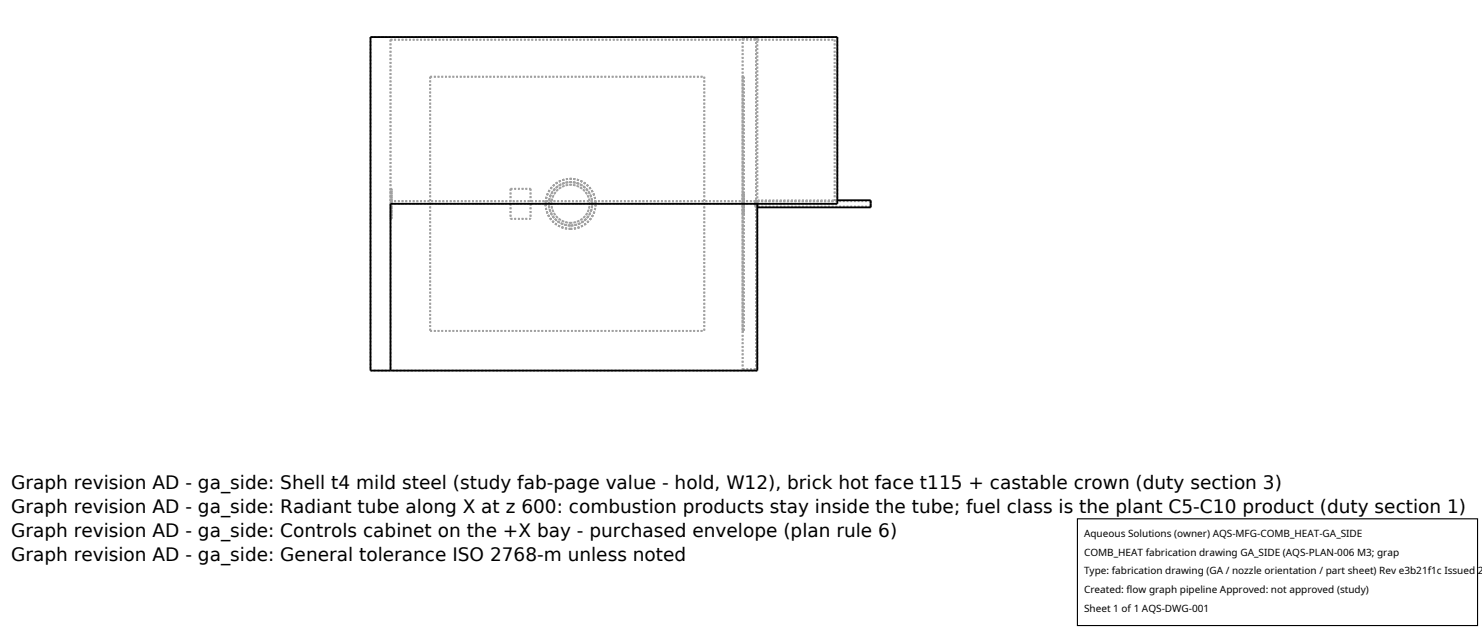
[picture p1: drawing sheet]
<svg xmlns="http://www.w3.org/2000/svg" width="212mm" height="90mm" viewBox="0 0 212 90" stroke-linecap="round" stroke-linejoin="round" font-family="sans-serif">
<defs><g id="words">
<g font-size="2.6">
<text x="1.6" y="69.8">Graph revision AD - ga_side: Shell t4 mild steel (study fab-page value - hold, W12), brick hot face t115 + castable crown (duty section 3)</text>
<text x="1.6" y="73.3">Graph revision AD - ga_side: Radiant tube along X at z 600: combustion products stay inside the tube; fuel class is the plant C5-C10 product (duty section 1)</text>
<text x="1.6" y="76.7">Graph revision AD - ga_side: Controls cabinet on the +X bay - purchased envelope (plan rule 6)</text>
<text x="1.6" y="80.2">Graph revision AD - ga_side: General tolerance ISO 2768-m unless noted</text>
</g>
<g font-size="1.4">
<text x="154.8" y="76.6">Aqueous Solutions (owner) AQS-MFG-COMB_HEAT-GA_SIDE</text>
<text x="154.8" y="79.3">COMB_HEAT fabrication drawing GA_SIDE (AQS-PLAN-006 M3; grap</text>
<text x="154.8" y="82">Type: fabrication drawing (GA / nozzle orientation / part sheet) Rev e3b21f1c Issued 2</text>
<text x="154.8" y="84.7">Created: flow graph pipeline Approved: not approved (study)</text>
<text x="154.8" y="87.4">Sheet 1 of 1 AQS-DWG-001</text>
</g>
</g></defs>
<g fill="none" stroke="#a0a0a0" stroke-width=".26" stroke-dasharray=".3 .3" stroke-linecap="butt">
<path d="M52.9 5.3h55.3M52.9 5.3v47.6M55.8 5.7v23M55.8 5.7h63.4M61.4 11h39.2M61.4 11v36.2M100.6 11v36.2M106.1 5.5h1.9M106.1 5.5v47.2M106.1 11v36.2M106.1 11h.2M106.3 11v36.2"/>
<path d="M108 5.5v47.2M108.2 5.3v47.6M108.2 5.3h11.4M108.2 5.3v23.8M119.2 5.7v23M119.6 5.3v23.8M55.8 29.1v23.8M55.8 29.1h52.4M55.8 29.1v-2.1M55.8 27v4.2M55.8 31.2v-2.1M55.8 28.7h63.4"/>
<path d="M56 29.1v-2.1M56 27v4.2M56 31.2v-2.1M56 27h-.2M56 31.2h-.2M72.9 27h2.9M72.9 31.2h2.9M72.9 27v4.2M75.8 27v4.2M81.5 32.7l-1.3-.3-1.2-.7-.8-1.2-.2-.7-.1-.7 .3-1.3 .3-.6 .4-.6 1.2-.8 1.3-.3 1.3 .3 .7 .3 .5 .4 .5 .5 .4 .7 .3 1.3-.3 1.4-.7 1.2-.6 .5-.6 .3-.7 .2-.7 .1M81.5 32.2l-1.2-.2-1-.7-.7-1-.2-1.1 .2-1.2 .7-1 .9-.7 1.2-.3 1.2 .2 1 .7 .7 .9 .3 1.2-.2 1.3-.7 1-1 .7-1.2 .2M81.5 32.2l1.2-.2 1-.7 .6-1 .3-1.1-.2-1.2-.7-1-.9-.7-1.2-.3-1.2 .2-1 .7-.7 .9-.3 1.2 .2 1.3 .7 1 1 .7 1.2 .2"/>
<path d="M81.5 32.7l1.3-.3 1.2-.7 .8-1.2 .2-.7 .1-.7-.3-1.3-.3-.6-.4-.6-1.2-.8-1.4-.3-1.3 .3-.6 .3-.6 .4-.4 .5-.4 .7-.3 1.3 .3 1.4 .7 1.2 .6 .5 .6 .3 .7 .2 .7 .1M81.5 31.8l1-.2 .9-.6 .6-.8 .2-1.1-.2-1-.6-.9-.9-.6-1-.2-1 .2-.9 .5-.6 .9-.2 1.1 .2 1 .6 .9 .9 .6 1 .2M81.5 31.8l-1-.2-.9-.6-.6-.8-.2-1.1 .2-1 .6-.9 .8-.6 1-.2 1.1 .2 .9 .5 .6 .9 .2 1.1-.2 1-.6 .9-.9 .6-1 .2M106.1 27.7v2.8M106.1 27.7h.2M106.1 30.5h.2M106.3 27.7v2.8M107.9 29.1v.5M107.9 29.6v-1M107.9 28.6v.5M107.9 29.1v.4M107.9 29.5v-.8"/>
<path d="M107.9 28.7v.4M108 29.1v-.5M108 28.6v1M108 29.6v-.5M108 29.1v-.4M108 28.7v.8M108 29.5v-.4M108 28.6h-.1M108 29.6h-.1M108 28.7h-.1M108 29.5h-.1M108.2 29.1v-.5"/>
<path d="M108.2 28.6v1M108.2 29.6v-.5M108.2 29.1h11.4M108.2 29.1v-.4M108.2 28.7v.8M108.2 29.5v-.4M119.6 28.6h-11.4M124.4 29.6v-1M124.4 29.1v.4M124.4 29.5v-.8M124.4 28.7v.4M124.4 28.7h-16.2"/>
<path d="M124.4 29.5h-16.2M61.4 47.2h39.2M106.1 52.7h1.9M106.1 47.2h.2M108.2 52.9h-55.3"/>
</g>
<path d="M108.2 29.1v23.8h-55.3v-47.6h66.7v23.8h-63.8v23.8M119.6 28.6h4.8v1h-16.2" fill="none" stroke="#000" stroke-width=".26"/>
<path d="M153.9 74.1h57.1v15.2h-57.1z" fill="#fff" stroke="#000" stroke-width=".16"/>
<use href="#words"/>
</svg>
